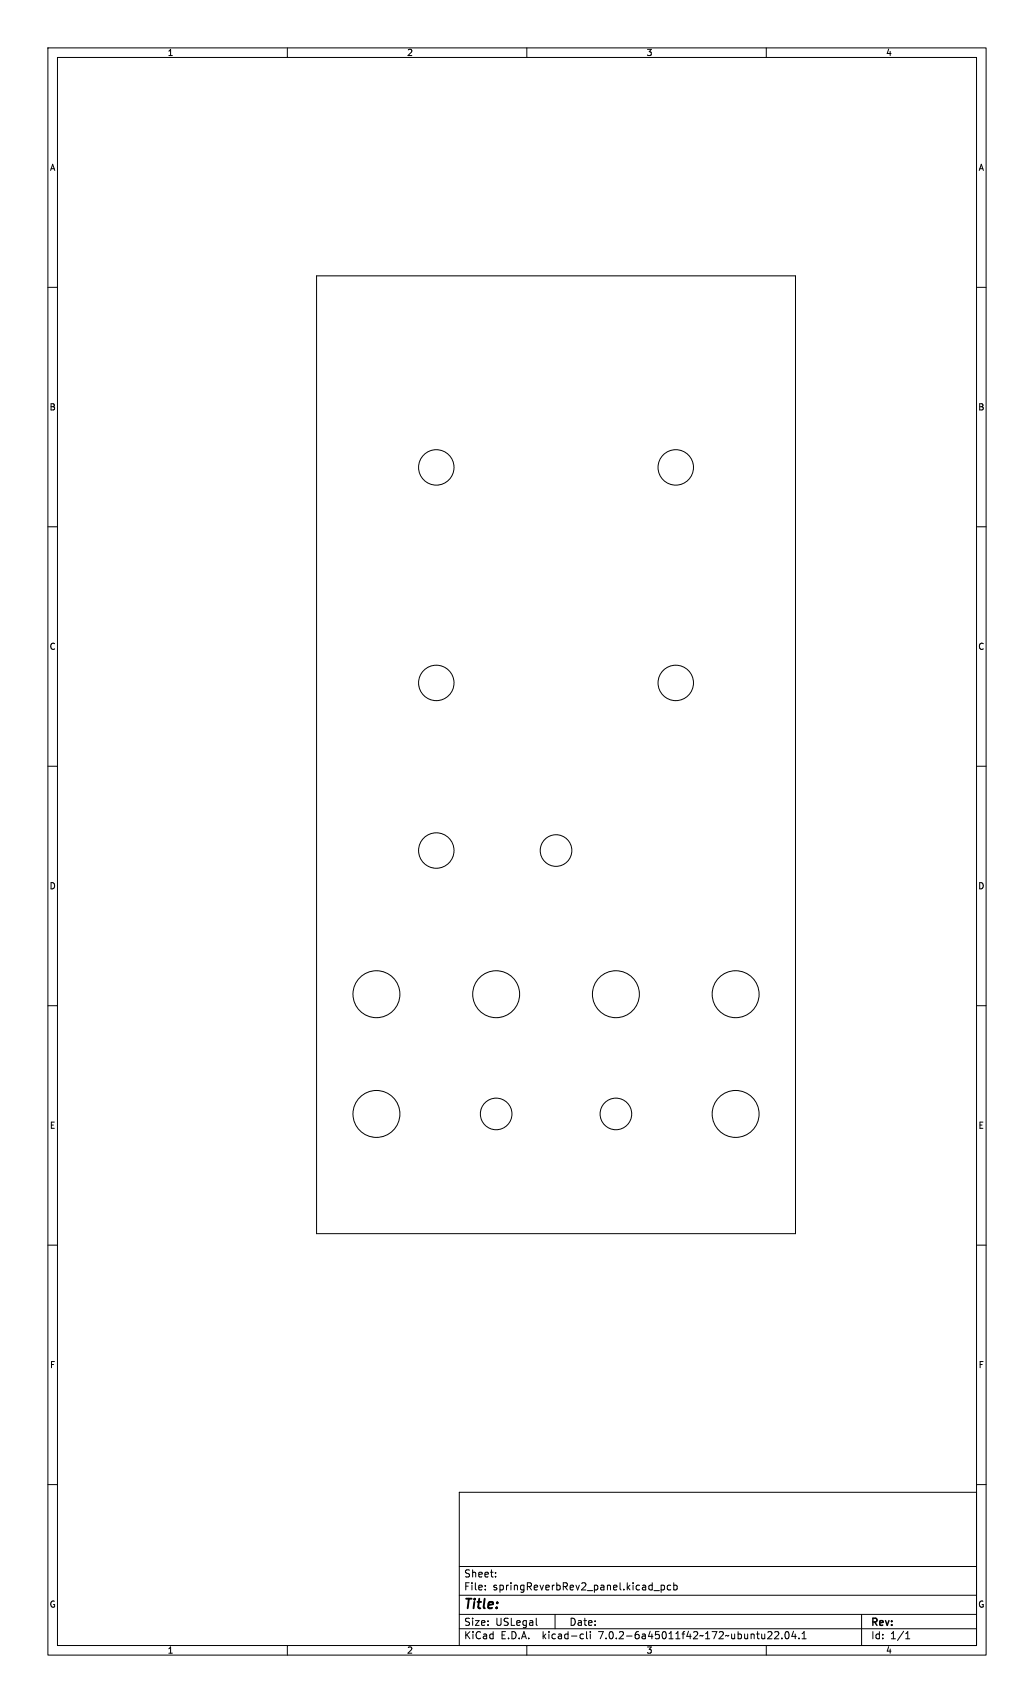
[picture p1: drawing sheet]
<svg xmlns="http://www.w3.org/2000/svg" width="216mm" height="356mm" viewBox="0 0 216 356" stroke-linecap="round" stroke-linejoin="round" font-family="sans-serif">
<defs><g id="words">
<text font-size="2.8" x="96.9" y="336.4">Title:</text>
<g font-size="2.1">
<text x="96.9" y="329.5">Sheet:</text>
<text x="96.9" y="332.2">File:</text>
<text x="102.9" y="332.2">springReverbRev2_panel.kicad_pcb</text>
<text x="96.9" y="339.6">Size:</text>
<text x="103.5" y="339.6">USLegal</text>
<text x="118.9" y="339.6">Date:</text>
<text x="181.9" y="339.8">Rev:</text>
<text x="96.9" y="342.4">KiCad</text>
<text x="104.5" y="342.4">E.D.A.</text>
<text x="113.3" y="342.4">kicad-cli</text>
<text x="125.1" y="342.4">7.0.2-6a45011f42~172~ubuntu22.04.1</text>
<text x="181.9" y="342.4">Id:</text>
<text x="185.9" y="342.4">1/1</text>
</g>
<g font-size="1.8">
<text x="35" y="11.8">1</text>
<text x="85" y="11.8">2</text>
<text x="135" y="11.8">3</text>
<text x="185" y="11.8">4</text>
<text x="10.4" y="35.8">A</text>
<text x="204.3" y="35.8">A</text>
<text x="10.3" y="85.8">B</text>
<text x="204.2" y="85.8">B</text>
<text x="10.3" y="135.8">C</text>
<text x="204.2" y="135.8">C</text>
<text x="10.3" y="185.8">D</text>
<text x="204.2" y="185.8">D</text>
<text x="10.4" y="235.8">E</text>
<text x="204.3" y="235.8">E</text>
<text x="10.4" y="285.8">F</text>
<text x="204.3" y="285.8">F</text>
<text x="10.3" y="335.8">G</text>
<text x="204.2" y="335.8">G</text>
<text x="35" y="345.4">1</text>
<text x="85" y="345.4">2</text>
<text x="135" y="345.4">3</text>
<text x="185" y="345.4">4</text>
</g>
</g></defs>
<g fill="none" stroke="#000" stroke-width=".21">
<path d="M10 10h195.9v335.6h-195.9zM12 12h191.9v331.6h-191.9zM60 10v2M110 10v2M160 10v2M10 60h2M66.1 57.6h100v200h-100zM203.9 60h2M10 110h2M203.9 110h2M10 160h2M203.9 160h2"/>
<path d="M10 210h2M203.9 210h2M10 260h2M203.9 260h2M10 310h2M95.9 311.6h108v32h-108zM203.9 310h2M95.9 337.1h108M95.9 333.1h108M95.9 327.1h108M101.3 331.9v.1M101.3 331.1v.1"/>
<path d="M103.5 329.2v.1M103.5 328.4v.1M112 339.3l.2 .1M115.9 337.1v3M136.5 332.1h1.2M138 331v1.5M138 331.1l.5-.1 .3 .3-.2 .6h-.6M140 331.1l-.4-.1-.3 .3 .2 .6h.5M140.7 331.1l.4-.1 .3 .3-.1 .6h-.6M140.7 330.5v1.5M179.9 337.1v6.5M60 343.6v2"/>
<path d="M95.9 340.1h108M110 343.6v2M121.4 341.2l.4 .1M121.8 342.1l-.4 .1M122.5 340.7v1.3l.2 .2M123.3 340.7v.1M123.3 341.2v1M160 343.6v2M160.9 340.7l.3 .3-.1 .3-.8 .9h.9M161.8 340.8l.5-.1 .3 .4-.9 1.1h.9M163.3 342.1v.1M164.1 340.8l.2-.1a.8 .8 0 0 1 .5 .7 .8 .8 0 0 1-.5 .8 1 1 0 0 1-.2-1.4z"/>
<path d="M165.7 340.6l-.4 1.1h1M166 341.2v1M166.8 342.1v.1M167.5 342.2h.8M167.5 341.1l.4-.4v1.5M189.1 342.2h.9M189.1 341.1l.4-.4v1.5"/>
<circle cx="91.1" cy="97.6" r="3.7"/>
<circle cx="141.1" cy="97.6" r="3.7"/>
<circle cx="91.1" cy="142.6" r="3.7"/>
<circle cx="141.1" cy="142.6" r="3.7"/>
<circle cx="91.1" cy="177.6" r="3.7"/>
<circle cx="116.1" cy="177.6" r="3.3"/>
<circle cx="78.6" cy="207.6" r="4.9"/>
<circle cx="103.6" cy="207.6" r="4.9"/>
<circle cx="128.6" cy="207.6" r="4.9"/>
<circle cx="153.6" cy="207.6" r="4.9"/>
<circle cx="78.6" cy="232.6" r="4.9"/>
<circle cx="103.6" cy="232.6" r="3.3"/>
<circle cx="128.6" cy="232.6" r="3.3"/>
<circle cx="153.6" cy="232.6" r="4.9"/>
</g>
<use href="#words"/>
</svg>
